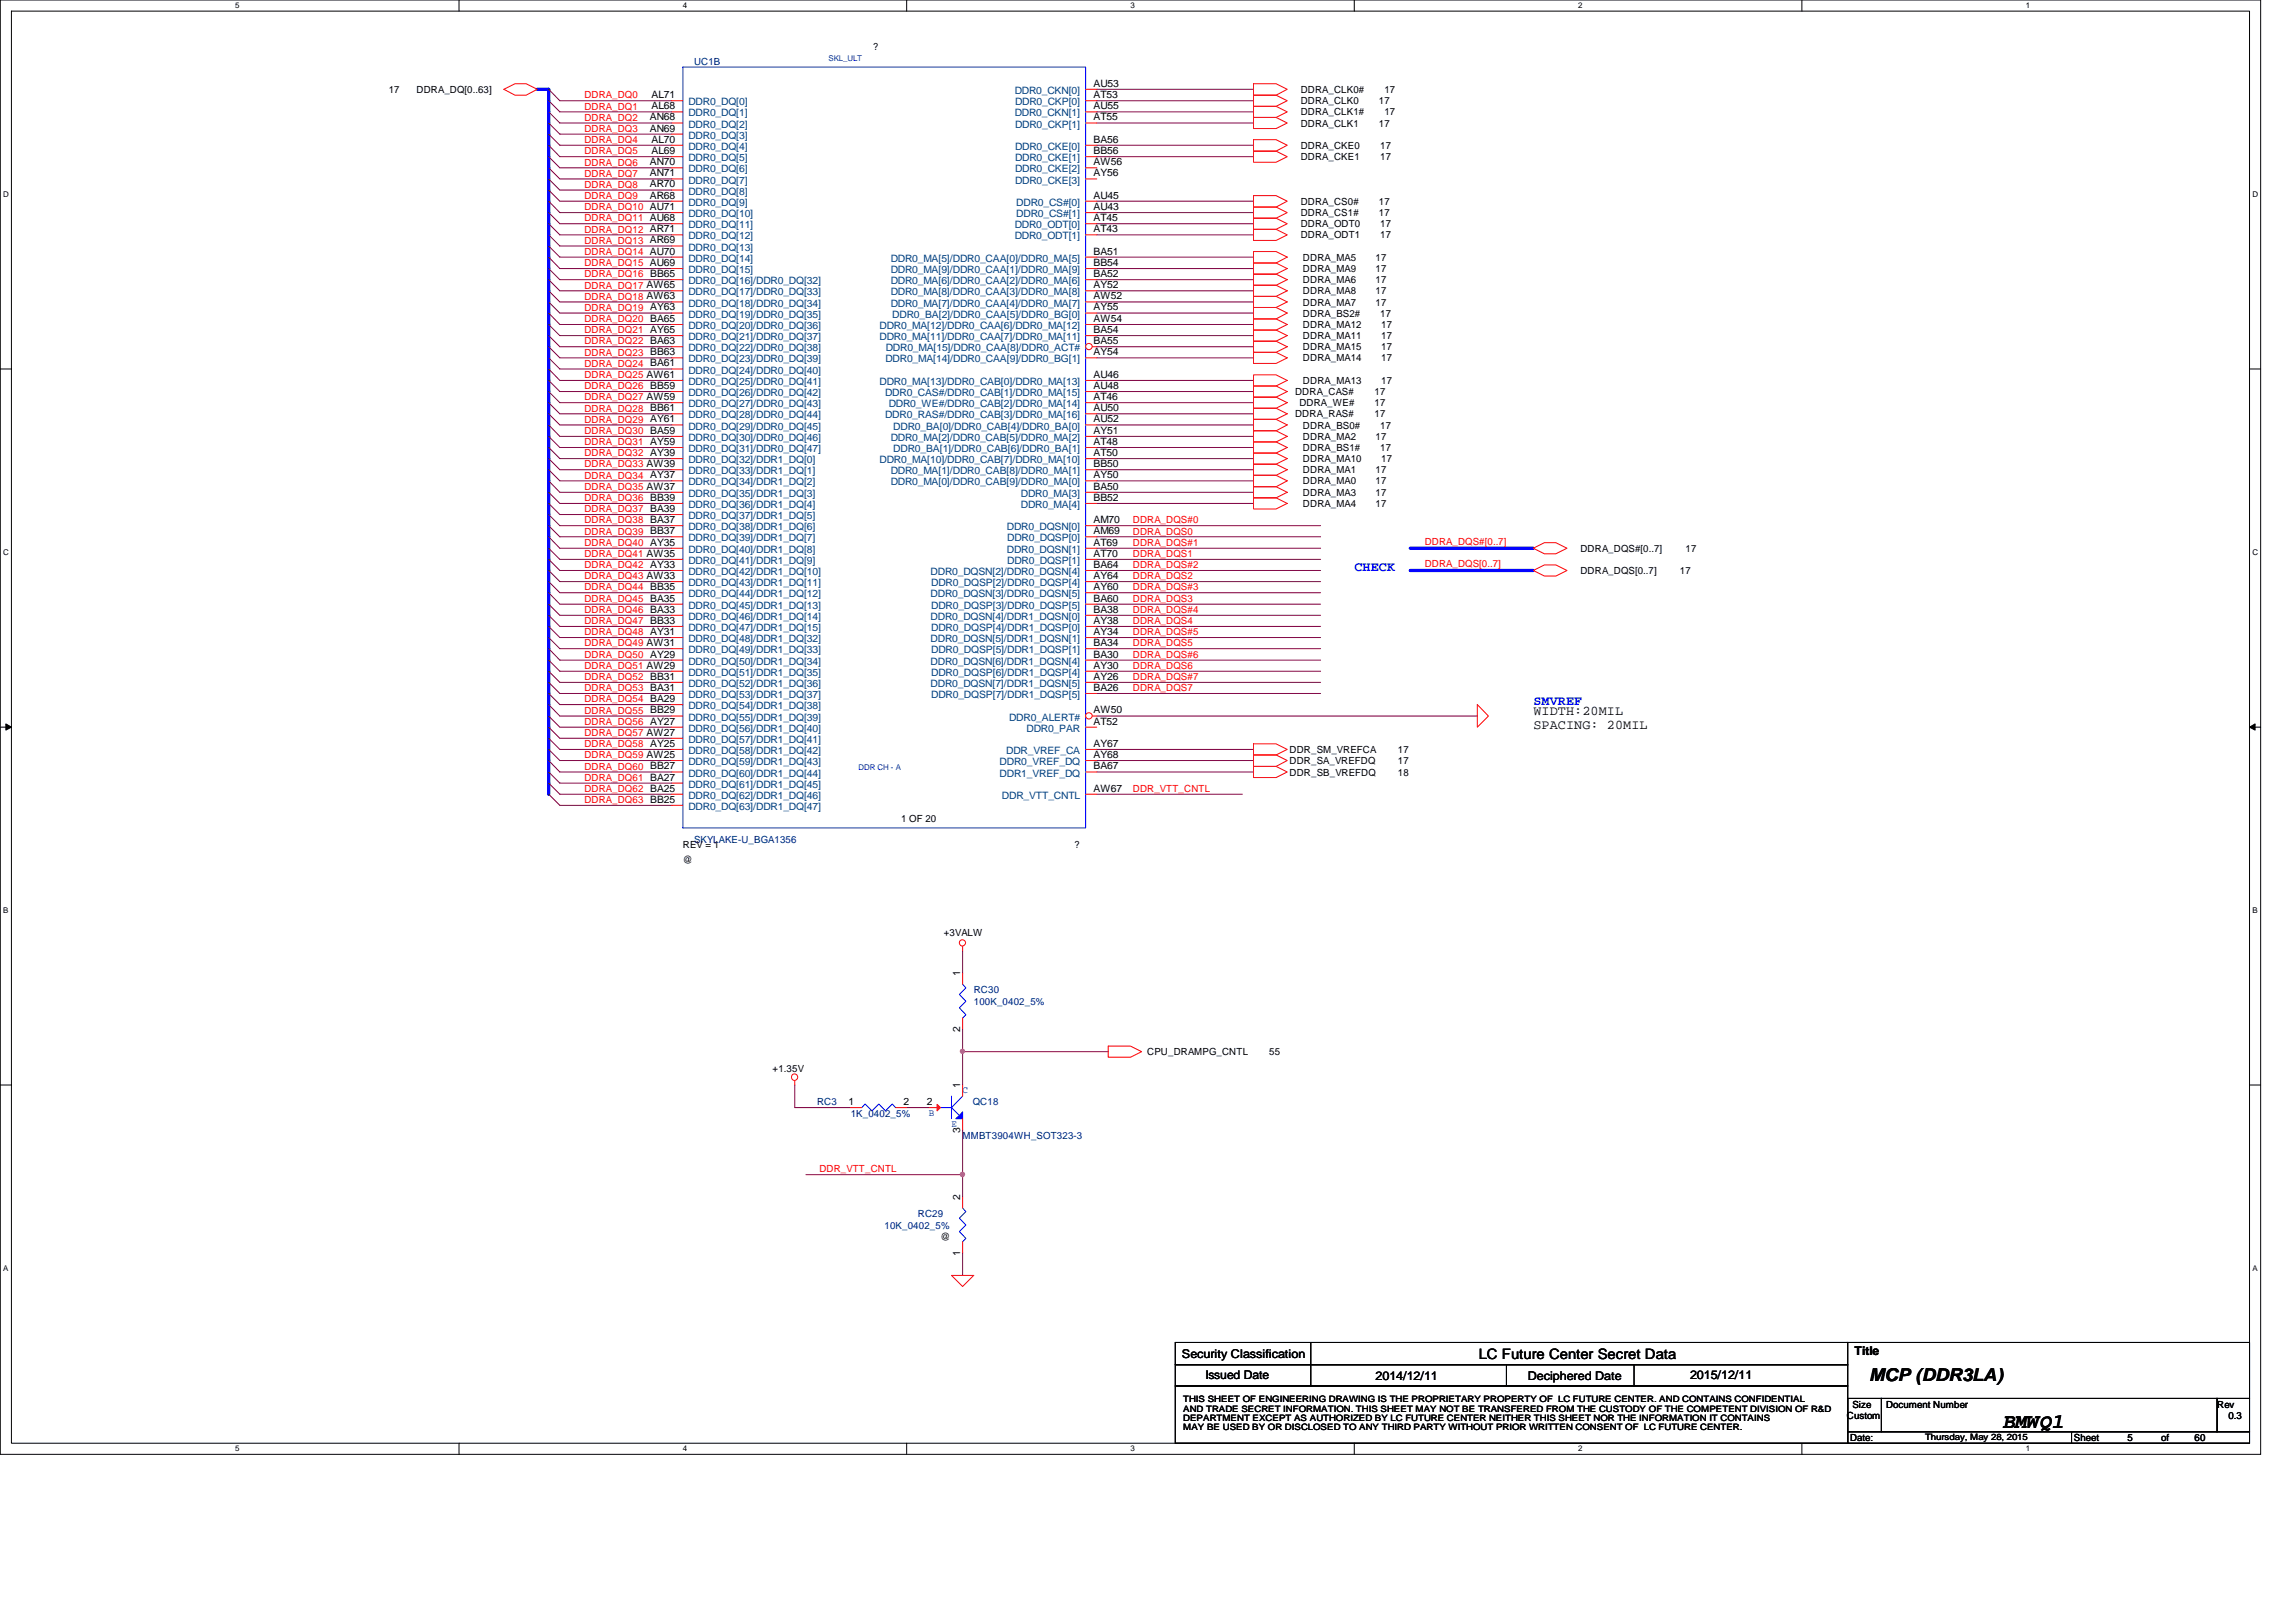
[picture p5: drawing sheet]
<svg xmlns="http://www.w3.org/2000/svg" width="297mm" height="210mm" viewBox="0 0 297 210" stroke-linecap="round" stroke-linejoin="round" font-family="sans-serif">
<defs><g id="words">
<text font-size="2.7" x="259.2" y="184.7">BMWQ1</text>
<text font-size="2.3" x="241.8" y="178.7">MCP (DDR3LA)</text>
<text font-size="1.9" x="191.3" y="175.9">LC Future Center Secret Data</text>
<g font-size="1.7" fill="#00f">
<text x="175.2" y="73.9">CHECK</text>
<text x="198.4" y="91.2">SMVREF</text>
</g>
<g font-size="1.7">
<text x="198.4" y="92.6">WIDTH:20MIL</text>
<text x="198.4" y="94.3">SPACING: 20MIL</text>
</g>
<g font-size="1.6">
<text x="152.9" y="175.7">Security Classification</text>
<text x="156" y="178.5">Issued Date</text>
<text x="178" y="178.6">2014/12/11</text>
<text x="197.7" y="178.6">Deciphered Date</text>
<text x="218.6" y="178.5">2015/12/11</text>
<text x="239.9" y="175.3">Title</text>
</g>
<g font-size="1.3" fill="#000080">
<text x="89.8" y="8.4">UC1B</text>
<text x="89.8" y="109.1">SKYLAKE-U_BGA1356</text>
<text x="126" y="128.6">RC30</text>
<text x="126" y="130">100K_0402_5%</text>
<text x="105.7" y="143">RC3</text>
<text x="125.9" y="143">QC18</text>
<text x="110.1" y="144.5">1K_0402_5%</text>
<text x="124.5" y="147.4">MMBT3904WH_SOT323-3</text>
<text x="114.4" y="159">10K_0402_5%</text>
<text x="118.7" y="157.5">RC29</text>
</g>
<g font-size="1.3">
<text x="112.9" y="6.5">?</text>
<text x="141.5" y="11.2">AU53</text>
<text x="50.3" y="12">17</text>
<text x="53.9" y="12">DDRA_DQ[0..63]</text>
<text x="84.1" y="15.6">AN68</text>
<text x="84.1" y="17">AN69</text>
<text x="84.3" y="12.7">AL71</text>
<text x="84.3" y="14.1">AL68</text>
<text x="141.5" y="14.1">AU55</text>
<text x="141.5" y="12.7">AT53</text>
<text x="141.5" y="15.6">AT55</text>
<text x="168.3" y="13.5">DDRA_CLK0</text>
<text x="168.3" y="16.4">DDRA_CLK1</text>
<text x="168.3" y="12">DDRA_CLK0#</text>
<text x="168.3" y="14.9">DDRA_CLK1#</text>
<text x="178.4" y="13.5">17</text>
<text x="178.4" y="16.4">17</text>
<text x="179.1" y="12">17</text>
<text x="179.1" y="14.9">17</text>
<text x="84.1" y="21.4">AN70</text>
<text x="84.1" y="22.8">AN71</text>
<text x="84.3" y="18.5">AL70</text>
<text x="84.3" y="19.9">AL69</text>
<text x="141.5" y="18.5">BA56</text>
<text x="141.5" y="19.9">BB56</text>
<text x="141.5" y="21.4">AW56</text>
<text x="141.5" y="22.8">AY56</text>
<text x="168.3" y="19.3">DDRA_CKE0</text>
<text x="168.3" y="20.7">DDRA_CKE1</text>
<text x="178.6" y="19.3">17</text>
<text x="178.6" y="20.7">17</text>
<text x="84.1" y="24.3">AR70</text>
<text x="84.1" y="25.7">AR68</text>
<text x="141.5" y="25.7">AU45</text>
<text x="141.5" y="27.2">AU43</text>
<text x="141.5" y="28.6">AT45</text>
<text x="168.3" y="28">DDRA_CS1#</text>
<text x="168.3" y="26.5">DDRA_CS0#</text>
<text x="168.3" y="29.4">DDRA_ODT0</text>
<text x="178.4" y="28">17</text>
<text x="178.4" y="26.5">17</text>
<text x="178.6" y="29.4">17</text>
<text x="141.5" y="30.1">AT43</text>
<text x="141.5" y="32.9">BA51</text>
<text x="141.5" y="35.9">BA52</text>
<text x="141.5" y="34.4">BB54</text>
<text x="168.3" y="30.9">DDRA_ODT1</text>
<text x="168.6" y="33.7">DDRA_MA5</text>
<text x="168.6" y="35.2">DDRA_MA9</text>
<text x="178" y="33.7">17</text>
<text x="178" y="35.2">17</text>
<text x="178.6" y="30.9">17</text>
<text x="141.5" y="40.2">AY55</text>
<text x="141.5" y="41.7">AW54</text>
<text x="141.5" y="38.7">AW52</text>
<text x="141.5" y="37.3">AY52</text>
<text x="168.6" y="41">DDRA_BS2#</text>
<text x="168.6" y="36.7">DDRA_MA6</text>
<text x="168.6" y="39.5">DDRA_MA7</text>
<text x="168.6" y="38.1">DDRA_MA8</text>
<text x="178" y="36.7">17</text>
<text x="178" y="39.5">17</text>
<text x="178" y="38.1">17</text>
<text x="178.6" y="41">17</text>
<text x="141.5" y="44.5">BA55</text>
<text x="141.5" y="43.1">BA54</text>
<text x="141.5" y="46">AY54</text>
<text x="168.6" y="43.9">DDRA_MA11</text>
<text x="168.6" y="42.5">DDRA_MA12</text>
<text x="168.6" y="46.8">DDRA_MA14</text>
<text x="168.6" y="45.3">DDRA_MA15</text>
<text x="178.7" y="43.9">17</text>
<text x="178.7" y="42.5">17</text>
<text x="178.7" y="46.8">17</text>
<text x="178.7" y="45.3">17</text>
<text x="141.5" y="50.3">AU48</text>
<text x="141.5" y="48.9">AU46</text>
<text x="141.5" y="53.2">AU50</text>
<text x="141.5" y="51.8">AT46</text>
<text x="167.6" y="51.1">DDRA_CAS#</text>
<text x="168.1" y="52.6">DDRA_WE#</text>
<text x="168.6" y="49.7">DDRA_MA13</text>
<text x="177.8" y="51.1">17</text>
<text x="177.8" y="52.6">17</text>
<text x="178.7" y="49.7">17</text>
<text x="141.5" y="54.7">AU52</text>
<text x="141.5" y="57.6">AT48</text>
<text x="141.5" y="59">AT50</text>
<text x="141.5" y="56.1">AY51</text>
<text x="167.6" y="54">DDRA_RAS#</text>
<text x="168.6" y="55.5">DDRA_BS0#</text>
<text x="168.6" y="58.4">DDRA_BS1#</text>
<text x="168.6" y="56.9">DDRA_MA2</text>
<text x="168.6" y="59.8">DDRA_MA10</text>
<text x="177.8" y="54">17</text>
<text x="178" y="56.9">17</text>
<text x="178.6" y="55.5">17</text>
<text x="178.6" y="58.4">17</text>
<text x="178.7" y="59.8">17</text>
<text x="141.5" y="63.4">BA50</text>
<text x="141.5" y="64.8">BB52</text>
<text x="141.5" y="61.9">AY50</text>
<text x="141.5" y="60.5">BB50</text>
<text x="168.6" y="61.3">DDRA_MA1</text>
<text x="168.6" y="64.2">DDRA_MA3</text>
<text x="168.6" y="62.7">DDRA_MA0</text>
<text x="168.6" y="65.6">DDRA_MA4</text>
<text x="178" y="61.3">17</text>
<text x="178" y="64.2">17</text>
<text x="178" y="62.7">17</text>
<text x="178" y="65.6">17</text>
<text x="141.5" y="67.7">AM70</text>
<text x="141.5" y="70.6">AT69</text>
<text x="141.5" y="69.1">AM69</text>
<text x="204.5" y="71.4">DDRA_DQS#[0..7]</text>
<text x="218.1" y="71.4">17</text>
<text x="141.5" y="72.1">AT70</text>
<text x="141.5" y="74.9">AY64</text>
<text x="141.5" y="77.9">BA60</text>
<text x="141.5" y="73.5">BA64</text>
<text x="141.5" y="76.4">AY60</text>
<text x="204.5" y="74.3">DDRA_DQS[0..7]</text>
<text x="217.3" y="74.3">17</text>
<text x="141.5" y="80.7">AY38</text>
<text x="141.5" y="83.6">BA34</text>
<text x="141.5" y="79.3">BA38</text>
<text x="141.5" y="82.2">AY34</text>
<text x="141.5" y="86.5">AY30</text>
<text x="141.5" y="89.4">BA26</text>
<text x="141.5" y="85.1">BA30</text>
<text x="141.5" y="88">AY26</text>
<text x="141.5" y="92.3">AW50</text>
<text x="141.5" y="93.8">AT52</text>
<text x="141.5" y="96.6">AY67</text>
<text x="141.5" y="98.1">AY68</text>
<text x="141.5" y="99.6">BA67</text>
<text x="166.8" y="100.4">DDR_SB_VREFDQ</text>
<text x="166.8" y="98.9">DDR_SA_VREFDQ</text>
<text x="166.8" y="97.5">DDR_SM_VREFCA</text>
<text x="180.8" y="100.4">18</text>
<text x="180.8" y="98.9">17</text>
<text x="180.8" y="97.5">17</text>
<text x="116.6" y="106.4">1 OF 20</text>
<text x="141.5" y="102.4">AW67</text>
<text x="88.3" y="111.6">@</text>
<text x="88.3" y="109.8">REV = 1</text>
<text x="139" y="109.8">?</text>
<text x="122.1" y="121.1">+3VALW</text>
<text x="124.2" y="126.4" transform="rotate(-90 124.2 126.4)">1</text>
<text x="124.2" y="133.5" transform="rotate(-90 124.2 133.5)">2</text>
<text x="148.4" y="136.6">CPU_DRAMPG_CNTL</text>
<text x="164.2" y="136.6">55</text>
<text x="99.9" y="138.7">+1.35V</text>
<text x="109.8" y="143">1</text>
<text x="116.9" y="143">2</text>
<text x="119.9" y="143">2</text>
<text x="124.2" y="140.8" transform="rotate(-90 124.2 140.8)">1</text>
<text x="124.2" y="146.6" transform="rotate(-90 124.2 146.6)">3</text>
<text x="124.2" y="155.3" transform="rotate(-90 124.2 155.3)">2</text>
<text x="121.7" y="160.4">@</text>
<text x="124.2" y="162.5" transform="rotate(-90 124.2 162.5)">1</text>
<text x="238.9" y="183.6">Custom</text>
<text x="239.6" y="182.2">Size</text>
<text x="244" y="182.2">Document Number</text>
<text x="286.8" y="182.2">Rev</text>
<text x="288.3" y="183.6">0.3</text>
<text x="239.3" y="186.5">Date:</text>
<text x="268.3" y="186.5">Sheet</text>
<text x="275.2" y="186.5">5</text>
<text x="279.6" y="186.5">of</text>
<text x="283.9" y="186.5">60</text>
</g>
<g font-size="1.3" fill="#f00">
<text x="75.6" y="14.2">DDRA_DQ1</text>
<text x="75.6" y="12.7">DDRA_DQ0</text>
<text x="75.6" y="17.1">DDRA_DQ3</text>
<text x="75.6" y="15.6">DDRA_DQ2</text>
<text x="75.6" y="22.9">DDRA_DQ7</text>
<text x="75.6" y="18.5">DDRA_DQ4</text>
<text x="75.6" y="21.4">DDRA_DQ6</text>
<text x="75.6" y="20">DDRA_DQ5</text>
<text x="75.6" y="24.3">DDRA_DQ8</text>
<text x="75.6" y="25.7">DDRA_DQ9</text>
<text x="75.6" y="27.2">DDRA_DQ10 AU71</text>
<text x="75.6" y="28.7">DDRA_DQ11 AU68</text>
<text x="75.6" y="34.5">DDRA_DQ15 AU69</text>
<text x="75.6" y="33">DDRA_DQ14 AU70</text>
<text x="75.6" y="30.1">DDRA_DQ12 AR71</text>
<text x="75.6" y="31.5">DDRA_DQ13 AR69</text>
<text x="75.6" y="35.9">DDRA_DQ16 BB65</text>
<text x="75.6" y="38.8">DDRA_DQ18 AW63</text>
<text x="75.6" y="41.7">DDRA_DQ20 BA65</text>
<text x="75.6" y="37.3">DDRA_DQ17 AW65</text>
<text x="75.6" y="40.2">DDRA_DQ19 AY63</text>
<text x="75.6" y="46">DDRA_DQ23 BB63</text>
<text x="75.6" y="47.5">DDRA_DQ24 BA61</text>
<text x="75.6" y="44.6">DDRA_DQ22 BA63</text>
<text x="75.6" y="43.1">DDRA_DQ21 AY65</text>
<text x="75.6" y="48.9">DDRA_DQ25 AW61</text>
<text x="75.6" y="51.8">DDRA_DQ27 AW59</text>
<text x="75.6" y="50.4">DDRA_DQ26 BB59</text>
<text x="75.6" y="53.3">DDRA_DQ28 BB61</text>
<text x="75.6" y="57.6">DDRA_DQ31 AY59</text>
<text x="75.6" y="56.2">DDRA_DQ30 BA59</text>
<text x="75.6" y="54.7">DDRA_DQ29 AY61</text>
<text x="75.6" y="59.1">DDRA_DQ32 AY39</text>
<text x="75.6" y="60.5">DDRA_DQ33 AW39</text>
<text x="75.6" y="61.9">DDRA_DQ34 AY37</text>
<text x="75.6" y="63.4">DDRA_DQ35 AW37</text>
<text x="75.6" y="64.9">DDRA_DQ36 BB39</text>
<text x="75.6" y="66.3">DDRA_DQ37 BA39</text>
<text x="75.6" y="67.7">DDRA_DQ38 BA37</text>
<text x="75.6" y="69.2">DDRA_DQ39 BB37</text>
<text x="75.6" y="70.7">DDRA_DQ40 AY35</text>
<text x="146.6" y="70.7">DDRA_DQS#1</text>
<text x="146.6" y="67.7">DDRA_DQS#0</text>
<text x="146.6" y="69.2">DDRA_DQS0</text>
<text x="184.3" y="70.5">DDRA_DQS#[0..7]</text>
<text x="75.6" y="72.1">DDRA_DQ41 AW35</text>
<text x="75.6" y="73.5">DDRA_DQ42 AY33</text>
<text x="75.6" y="75">DDRA_DQ43 AW33</text>
<text x="75.6" y="76.4">DDRA_DQ44 BB35</text>
<text x="75.6" y="77.9">DDRA_DQ45 BA35</text>
<text x="146.6" y="72.1">DDRA_DQS1</text>
<text x="146.6" y="73.5">DDRA_DQS#2</text>
<text x="146.6" y="75">DDRA_DQS2</text>
<text x="146.6" y="77.9">DDRA_DQS3</text>
<text x="146.6" y="76.4">DDRA_DQS#3</text>
<text x="184.3" y="73.4">DDRA_DQS[0..7]</text>
<text x="75.6" y="83.7">DDRA_DQ49 AW31</text>
<text x="75.6" y="82.2">DDRA_DQ48 AY31</text>
<text x="75.6" y="79.3">DDRA_DQ46 BA33</text>
<text x="75.6" y="80.8">DDRA_DQ47 BB33</text>
<text x="146.6" y="82.2">DDRA_DQS#5</text>
<text x="146.6" y="80.8">DDRA_DQS4</text>
<text x="146.6" y="79.3">DDRA_DQS#4</text>
<text x="146.6" y="83.7">DDRA_DQS5</text>
<text x="75.6" y="86.6">DDRA_DQ51 AW29</text>
<text x="75.6" y="85.1">DDRA_DQ50 AY29</text>
<text x="75.6" y="89.5">DDRA_DQ53 BA31</text>
<text x="75.6" y="88">DDRA_DQ52 BB31</text>
<text x="146.6" y="86.6">DDRA_DQS6</text>
<text x="146.6" y="88">DDRA_DQS#7</text>
<text x="146.6" y="85.1">DDRA_DQS#6</text>
<text x="146.6" y="89.5">DDRA_DQS7</text>
<text x="75.6" y="93.8">DDRA_DQ56 AY27</text>
<text x="75.6" y="95.2">DDRA_DQ57 AW27</text>
<text x="75.6" y="90.9">DDRA_DQ54 BA29</text>
<text x="75.6" y="92.4">DDRA_DQ55 BB29</text>
<text x="75.6" y="96.7">DDRA_DQ58 AY25</text>
<text x="75.6" y="98.1">DDRA_DQ59 AW25</text>
<text x="75.6" y="99.6">DDRA_DQ60 BB27</text>
<text x="75.6" y="101">DDRA_DQ61 BA27</text>
<text x="75.6" y="102.5">DDRA_DQ62 BA25</text>
<text x="75.6" y="103.9">DDRA_DQ63 BB25</text>
<text x="146.6" y="102.5">DDR_VTT_CNTL</text>
<text x="106" y="151.7">DDR_VTT_CNTL</text>
</g>
<g font-size="1.3" fill="#004080">
<text x="89.1" y="13.6">DDR0_DQ[0]</text>
<text x="89.1" y="15.1">DDR0_DQ[1]</text>
<text x="89.1" y="16.5">DDR0_DQ[2]</text>
<text x="89.1" y="17.9">DDR0_DQ[3]</text>
<text x="131.3" y="12.1">DDR0_CKN[0]</text>
<text x="131.3" y="15.1">DDR0_CKN[1]</text>
<text x="131.3" y="13.6">DDR0_CKP[0]</text>
<text x="131.3" y="16.5">DDR0_CKP[1]</text>
<text x="89.1" y="19.4">DDR0_DQ[4]</text>
<text x="89.1" y="20.9">DDR0_DQ[5]</text>
<text x="89.1" y="22.3">DDR0_DQ[6]</text>
<text x="89.1" y="23.7">DDR0_DQ[7]</text>
<text x="131.3" y="19.4">DDR0_CKE[0]</text>
<text x="131.3" y="20.9">DDR0_CKE[1]</text>
<text x="131.3" y="22.3">DDR0_CKE[2]</text>
<text x="131.3" y="23.7">DDR0_CKE[3]</text>
<text x="89.1" y="25.2">DDR0_DQ[8]</text>
<text x="89.1" y="26.6">DDR0_DQ[9]</text>
<text x="89.1" y="28.1">DDR0_DQ[10]</text>
<text x="89.1" y="29.5">DDR0_DQ[11]</text>
<text x="131.3" y="29.5">DDR0_ODT[0]</text>
<text x="131.5" y="26.6">DDR0_CS#[0]</text>
<text x="131.5" y="28.1">DDR0_CS#[1]</text>
<text x="89.1" y="31">DDR0_DQ[12]</text>
<text x="89.1" y="32.4">DDR0_DQ[13]</text>
<text x="89.1" y="33.9">DDR0_DQ[14]</text>
<text x="89.1" y="35.3">DDR0_DQ[15]</text>
<text x="115.2" y="33.9">DDR0_MA[5]/DDR0_CAA[0]/DDR0_MA[5]</text>
<text x="115.2" y="35.3">DDR0_MA[9]/DDR0_CAA[1]/DDR0_MA[9]</text>
<text x="131.3" y="31">DDR0_ODT[1]</text>
<text x="89.1" y="36.8">DDR0_DQ[16]/DDR0_DQ[32]</text>
<text x="89.1" y="38.2">DDR0_DQ[17]/DDR0_DQ[33]</text>
<text x="89.1" y="39.7">DDR0_DQ[18]/DDR0_DQ[34]</text>
<text x="89.1" y="41.1">DDR0_DQ[19]/DDR0_DQ[35]</text>
<text x="115.2" y="36.8">DDR0_MA[6]/DDR0_CAA[2]/DDR0_MA[6]</text>
<text x="115.2" y="39.7">DDR0_MA[7]/DDR0_CAA[4]/DDR0_MA[7]</text>
<text x="115.2" y="38.2">DDR0_MA[8]/DDR0_CAA[3]/DDR0_MA[8]</text>
<text x="115.4" y="41.1">DDR0_BA[2]/DDR0_CAA[5]/DDR0_BG[0]</text>
<text x="89.1" y="42.6">DDR0_DQ[20]/DDR0_DQ[36]</text>
<text x="89.1" y="44">DDR0_DQ[21]/DDR0_DQ[37]</text>
<text x="89.1" y="45.5">DDR0_DQ[22]/DDR0_DQ[38]</text>
<text x="89.1" y="46.9">DDR0_DQ[23]/DDR0_DQ[39]</text>
<text x="113.8" y="44">DDR0_MA[11]/DDR0_CAA[7]/DDR0_MA[11]</text>
<text x="113.8" y="42.6">DDR0_MA[12]/DDR0_CAA[6]/DDR0_MA[12]</text>
<text x="114.6" y="46.9">DDR0_MA[14]/DDR0_CAA[9]/DDR0_BG[1]</text>
<text x="114.6" y="45.5">DDR0_MA[15]/DDR0_CAA[8]/DDR0_ACT#</text>
<text x="89.1" y="48.3">DDR0_DQ[24]/DDR0_DQ[40]</text>
<text x="89.1" y="49.8">DDR0_DQ[25]/DDR0_DQ[41]</text>
<text x="89.1" y="51.3">DDR0_DQ[26]/DDR0_DQ[42]</text>
<text x="89.1" y="52.7">DDR0_DQ[27]/DDR0_DQ[43]</text>
<text x="113.8" y="49.8">DDR0_MA[13]/DDR0_CAB[0]/DDR0_MA[13]</text>
<text x="114.5" y="51.3">DDR0_CAS#/DDR0_CAB[1]/DDR0_MA[15]</text>
<text x="115" y="52.7">DDR0_WE#/DDR0_CAB[2]/DDR0_MA[14]</text>
<text x="89.1" y="54.1">DDR0_DQ[28]/DDR0_DQ[44]</text>
<text x="89.1" y="55.6">DDR0_DQ[29]/DDR0_DQ[45]</text>
<text x="89.1" y="57.1">DDR0_DQ[30]/DDR0_DQ[46]</text>
<text x="89.1" y="58.5">DDR0_DQ[31]/DDR0_DQ[47]</text>
<text x="89.1" y="59.9">DDR0_DQ[32]/DDR1_DQ[0]</text>
<text x="113.8" y="59.9">DDR0_MA[10]/DDR0_CAB[7]/DDR0_MA[10]</text>
<text x="114.5" y="54.1">DDR0_RAS#/DDR0_CAB[3]/DDR0_MA[16]</text>
<text x="115.2" y="57.1">DDR0_MA[2]/DDR0_CAB[5]/DDR0_MA[2]</text>
<text x="115.6" y="55.6">DDR0_BA[0]/DDR0_CAB[4]/DDR0_BA[0]</text>
<text x="115.6" y="58.5">DDR0_BA[1]/DDR0_CAB[6]/DDR0_BA[1]</text>
<text x="89.1" y="61.4">DDR0_DQ[33]/DDR1_DQ[1]</text>
<text x="89.1" y="62.8">DDR0_DQ[34]/DDR1_DQ[2]</text>
<text x="89.1" y="64.3">DDR0_DQ[35]/DDR1_DQ[3]</text>
<text x="89.1" y="65.7">DDR0_DQ[36]/DDR1_DQ[4]</text>
<text x="115.2" y="62.8">DDR0_MA[0]/DDR0_CAB[9]/DDR0_MA[0]</text>
<text x="115.2" y="61.4">DDR0_MA[1]/DDR0_CAB[8]/DDR0_MA[1]</text>
<text x="132.1" y="64.3">DDR0_MA[3]</text>
<text x="132.1" y="65.7">DDR0_MA[4]</text>
<text x="89.1" y="67.2">DDR0_DQ[37]/DDR1_DQ[5]</text>
<text x="89.1" y="68.6">DDR0_DQ[38]/DDR1_DQ[6]</text>
<text x="89.1" y="70.1">DDR0_DQ[39]/DDR1_DQ[7]</text>
<text x="89.1" y="71.5">DDR0_DQ[40]/DDR1_DQ[8]</text>
<text x="130.3" y="68.6">DDR0_DQSN[0]</text>
<text x="130.3" y="71.5">DDR0_DQSN[1]</text>
<text x="130.3" y="70.1">DDR0_DQSP[0]</text>
<text x="89.1" y="73">DDR0_DQ[41]/DDR1_DQ[9]</text>
<text x="89.1" y="74.4">DDR0_DQ[42]/DDR1_DQ[10]</text>
<text x="89.1" y="75.9">DDR0_DQ[43]/DDR1_DQ[11]</text>
<text x="89.1" y="77.3">DDR0_DQ[44]/DDR1_DQ[12]</text>
<text x="120.4" y="74.4">DDR0_DQSN[2]/DDR0_DQSN[4]</text>
<text x="120.4" y="77.3">DDR0_DQSN[3]/DDR0_DQSN[5]</text>
<text x="120.5" y="75.9">DDR0_DQSP[2]/DDR0_DQSP[4]</text>
<text x="130.3" y="73">DDR0_DQSP[1]</text>
<text x="89.1" y="78.8">DDR0_DQ[45]/DDR1_DQ[13]</text>
<text x="89.1" y="80.2">DDR0_DQ[46]/DDR1_DQ[14]</text>
<text x="89.1" y="81.7">DDR0_DQ[47]/DDR1_DQ[15]</text>
<text x="89.1" y="83.1">DDR0_DQ[48]/DDR1_DQ[32]</text>
<text x="120.4" y="80.2">DDR0_DQSN[4]/DDR1_DQSN[0]</text>
<text x="120.4" y="83.1">DDR0_DQSN[5]/DDR1_DQSN[1]</text>
<text x="120.5" y="78.8">DDR0_DQSP[3]/DDR0_DQSP[5]</text>
<text x="120.5" y="81.7">DDR0_DQSP[4]/DDR1_DQSP[0]</text>
<text x="89.1" y="84.5">DDR0_DQ[49]/DDR1_DQ[33]</text>
<text x="89.1" y="86">DDR0_DQ[50]/DDR1_DQ[34]</text>
<text x="89.1" y="87.5">DDR0_DQ[51]/DDR1_DQ[35]</text>
<text x="89.1" y="88.9">DDR0_DQ[52]/DDR1_DQ[36]</text>
<text x="120.4" y="86">DDR0_DQSN[6]/DDR1_DQSN[4]</text>
<text x="120.4" y="88.9">DDR0_DQSN[7]/DDR1_DQSN[5]</text>
<text x="120.5" y="84.5">DDR0_DQSP[5]/DDR1_DQSP[1]</text>
<text x="120.5" y="87.5">DDR0_DQSP[6]/DDR1_DQSP[4]</text>
<text x="89.1" y="90.3">DDR0_DQ[53]/DDR1_DQ[37]</text>
<text x="89.1" y="91.8">DDR0_DQ[54]/DDR1_DQ[38]</text>
<text x="89.1" y="93.3">DDR0_DQ[55]/DDR1_DQ[39]</text>
<text x="89.1" y="94.7">DDR0_DQ[56]/DDR1_DQ[40]</text>
<text x="120.5" y="90.3">DDR0_DQSP[7]/DDR1_DQSP[5]</text>
<text x="130.6" y="93.3">DDR0_ALERT#</text>
<text x="132.8" y="94.7">DDR0_PAR</text>
<text x="89.1" y="96.1">DDR0_DQ[57]/DDR1_DQ[41]</text>
<text x="89.1" y="97.6">DDR0_DQ[58]/DDR1_DQ[42]</text>
<text x="89.1" y="99">DDR0_DQ[59]/DDR1_DQ[43]</text>
<text x="89.1" y="100.5">DDR0_DQ[60]/DDR1_DQ[44]</text>
<text x="89.1" y="101.9">DDR0_DQ[61]/DDR1_DQ[45]</text>
<text x="129.3" y="99">DDR0_VREF_DQ</text>
<text x="129.3" y="100.5">DDR1_VREF_DQ</text>
<text x="130.2" y="97.6">DDR_VREF_CA</text>
<text x="89.1" y="103.4">DDR0_DQ[62]/DDR1_DQ[46]</text>
<text x="89.1" y="104.8">DDR0_DQ[63]/DDR1_DQ[47]</text>
<text x="129.6" y="103.4">DDR_VTT_CNTL</text>
</g>
<g font-size="1.3" fill="#00f">
<text x="124.5" y="141.5">C</text>
<text x="120.2" y="144.4">B</text>
<text x="123.1" y="145.8">E</text>
</g>
<g font-size="1.1">
<text x="153.1" y="183.9">DEPARTMENT EXCEPT AS AUTHORIZED BY LC FUTURE CENTER NEITHER THIS SHEET NOR THE INFORMATION IT CONTAINS</text>
<text x="153.1" y="185">MAY BE USED BY OR DISCLOSED TO ANY THIRD PARTY WITHOUT PRIOR WRITTEN CONSENT OF LC FUTURE CENTER.</text>
<text x="153.1" y="181.5">THIS SHEET OF ENGINEERING DRAWING IS THE PROPRIETARY PROPERTY OF LC FUTURE CENTER. AND CONTAINS CONFIDENTIAL</text>
<text x="153.1" y="182.7">AND TRADE SECRET INFORMATION. THIS SHEET MAY NOT BE TRANSFERED FROM THE CUSTODY OF THE COMPETENT DIVISION OF R&amp;D</text>
<text x="249" y="186.4">Thursday, May 28, 2015</text>
</g>
<g font-size="1">
<text x="30.4" y="1.1">5</text>
<text x="88.3" y="1.1">4</text>
<text x="146.3" y="1.1">3</text>
<text x="204.2" y="1.1">2</text>
<text x="262.1" y="1.1">1</text>
<text x=".4" y="25.5">D</text>
<text x="291.4" y="25.5">D</text>
<text x=".4" y="71.8">C</text>
<text x="291.4" y="71.8">C</text>
<text x=".4" y="118.2">B</text>
<text x="291.4" y="118.2">B</text>
<text x=".4" y="164.5">A</text>
<text x="291.4" y="164.5">A</text>
<text x="30.4" y="187.8">5</text>
<text x="88.3" y="187.8">4</text>
<text x="146.3" y="187.8">3</text>
<text x="204.2" y="187.8">2</text>
<text x="262.1" y="187.8">1</text>
</g>
<g font-size="1" fill="#00f">
<text x="107.2" y="7.8">SKL_ULT</text>
<text x="111.1" y="99.6">DDR CH - A</text>
</g>
</g></defs>
<path d="M0 0h292.5v188.2h-292.5zM1.5 1.4h289.5v185.4h-289.5z" fill="none" stroke="#000" stroke-width=".13"/>
<g fill="#fff">
<path d="M30.4 .2h.6v1.1h-.6z"/>
<path d="M30.4 186.9h.6v1.2h-.6z"/>
</g>
<path d="M59.4 0v1.4M59.4 186.8v1.4" fill="none" stroke="#000" stroke-width=".13"/>
<g fill="#fff">
<path d="M88.3 .2h.6v1.1h-.6z"/>
<path d="M88.3 186.9h.6v1.2h-.6z"/>
</g>
<path d="M117.3 0v1.4M117.3 186.8v1.4" fill="none" stroke="#000" stroke-width=".13"/>
<g fill="#fff">
<path d="M146.3 .2h.5v1.1h-.5z"/>
<path d="M146.3 186.9h.5v1.2h-.5z"/>
</g>
<path d="M175.2 0v1.4M175.2 186.8v1.4" fill="none" stroke="#000" stroke-width=".13"/>
<g fill="#fff">
<path d="M204.2 .2h.5v1.1h-.5z"/>
<path d="M204.2 186.9h.5v1.2h-.5z"/>
</g>
<path d="M233.1 0v1.4M233.1 186.8v1.4" fill="none" stroke="#000" stroke-width=".13"/>
<g fill="#fff">
<path d="M262.1 .2h.5v1.1h-.5z"/>
<path d="M262.1 186.9h.5v1.2h-.5z"/>
<path d="M.4 24.6h.7v1.1h-.7z"/>
<path d="M291.4 24.6h.7v1.1h-.7z"/>
<path d="M.4 70.9h.7v1.1h-.7z"/>
<path d="M291.4 70.9h.7v1.1h-.7z"/>
</g>
<path d="M0 47.8h1.5M291 47.8h1.5" fill="none" stroke="#000" stroke-width=".13"/>
<g fill="#fff">
<path d="M.4 117.3h.7v1.1h-.7z"/>
<path d="M291.4 117.3h.7v1.1h-.7z"/>
</g>
<path d="M0 94.1h1.5M.8 93.7l.7 .4-.7 .4zM291 94.1l.7-.4v.8zM291 94.1h1.5" fill="none" stroke="#000" stroke-width=".13"/>
<path d="M.8 93.7l.7 .4-.7 .4zM291 94.1l.7-.4v.8z" fill="#000"/>
<g fill="#fff">
<path d="M.4 163.6h.7v1.1h-.7z"/>
<path d="M291.4 163.6h.6v1.1h-.6z"/>
</g>
<path d="M0 140.4h1.5M291 140.4h1.5" fill="none" stroke="#000" stroke-width=".13"/>
<path d="M69.5 11.6h1.5v91.2M182.4 70.9h16M182.4 73.8h16" fill="none" stroke="#00f" stroke-width=".42"/>
<g fill="none" stroke="#800040" stroke-width=".13">
<path d="M72.4 14.5h14.5M72.4 18.8h14.5M72.4 13h14.5M72.4 17.4h14.5M72.4 15.9h14.5M141.9 18.8h20.3M141.9 14.5h20.3M141.9 15.9h20.3M141.9 11.6h20.3M141.9 13h20.3M72.4 23.2h14.5M72.4 24.6h14.5"/>
<path d="M72.4 21.7h14.5M72.4 20.3h14.5M72.4 26h14.5M72.4 27.5h14.5M72.4 34.8h14.5M72.4 33.3h14.5M72.4 29h14.5M72.4 30.4h14.5M72.4 31.8h14.5M72.4 36.2h14.5M72.4 39.1h14.5M72.4 37.6h14.5"/>
<path d="M141.9 20.3h20.3M141.9 27.5h20.3M141.9 26h20.3M141.9 33.3h20.3M141.9 34.8h20.3M141.9 36.2h20.3M141.9 37.6h20.3M141.9 39.1h20.3M72.4 49.2h14.5M72.4 57.9h14.5M72.4 52.1h14.5M72.4 50.7h14.5"/>
<path d="M72.4 46.3h14.5M72.4 56.5h14.5M72.4 42h14.5M72.4 47.8h14.5M72.4 44.9h14.5M72.4 43.4h14.5M72.4 40.5h14.5M72.4 53.5h14.5M72.4 55h14.5M72.4 59.3h14.5M141.9 55h20.3M141.9 50.7h20.3"/>
<path d="M141.9 53.5h20.3M141.9 59.3h20.3M141.9 43.4h20.3M141.9 52.1h20.3M141.9 57.9h20.3M141.9 42h20.3M141.9 44.9h20.3M141.9 46.3h20.3M141.9 49.2h20.3M141.9 56.5h20.3M141.9 40.5h20.3M72.4 60.8h14.5"/>
<path d="M72.4 62.2h14.5M72.4 63.7h14.5M72.4 65.1h14.5M72.4 66.6h14.5M72.4 68h14.5M72.4 69.5h14.5M72.4 70.9h14.5M72.4 72.4h14.5M72.4 73.8h14.5M72.4 75.3h14.5M72.4 76.7h14.5M72.4 78.2h14.5"/>
<path d="M72.4 79.6h14.5M141.9 65.1h20.3M141.9 63.7h20.3M141.9 60.8h20.3M141.9 62.2h20.3M141.9 70.9h28.9M141.9 68h28.9M141.9 69.5h28.9M141.9 72.4h28.9M141.9 73.8h28.9M141.9 75.3h28.9M141.9 78.2h28.9"/>
<path d="M141.9 76.7h28.9M141.9 79.6h28.9M72.4 97h14.5M72.4 86.9h14.5M72.4 98.4h14.5M72.4 94.1h14.5M72.4 99.9h14.5M72.4 95.5h14.5M72.4 83.9h14.5M72.4 91.2h14.5M72.4 92.7h14.5M72.4 82.5h14.5"/>
<path d="M72.4 85.4h14.5M72.4 89.7h14.5M72.4 88.3h14.5M72.4 81.1h14.5M141.9 98.4h20.3M141.9 99.9h20.3M141.9 97h20.3M141.9 82.5h28.9M141.9 81.1h28.9M141.9 83.9h28.9M141.9 86.9h28.9M141.9 88.3h28.9"/>
<path d="M141.9 85.4h28.9M141.9 89.7h28.9M141.9 92.7h49.2M72.4 102.8h14.5M72.4 104.2h14.5M72.4 101.3h14.5M141.9 102.8h18.8M104.3 152h20.2"/>
</g>
<circle cx="124.5" cy="152" r=".29" fill="#f0f"/>
<circle cx="124.5" cy="152" r=".29" fill="none" stroke="#f0f" stroke-width=".13"/>
<path d="M124.5 123.1v2.8M124.5 133.2v7.2M124.5 136.1h18.9M102.8 140.4v2.9h7.3M117.3 143.3h2.9M124.5 152v2.9" fill="none" stroke="#800040" stroke-width=".13"/>
<circle cx="124.5" cy="136" r=".27" fill="#f0f"/>
<circle cx="124.5" cy="136" r=".27" fill="none" stroke="#f0f" stroke-width=".13"/>
<g fill="none" stroke="#800040" stroke-width=".13">
<path d="M71 18.8l1.4 1.5M71 14.5l1.4 1.4M71 17.4l1.4 1.4M71 13l1.4 1.5M71 15.9l1.4 1.5M71 11.6l1.4 1.4M71 31.8l1.4 1.5M71 27.5l1.4 1.5M71 23.2l1.4 1.4M71 29l1.4 1.4M71 26l1.4 1.5M71 21.7l1.4 1.5"/>
<path d="M71 30.4l1.4 1.4M71 20.3l1.4 1.4M71 33.3l1.4 1.5M71 24.6l1.4 1.4M71 34.8l1.4 1.4M71 36.2l1.4 1.4M71 37.6l1.4 1.5M71 39.1l1.4 1.4M141.9 29h20.3M141.9 30.4h20.3M71 40.5l1.4 1.5M71 42l1.4 1.4"/>
<path d="M71 44.9l1.4 1.4M71 43.4l1.4 1.5M71 46.3l1.4 1.4M71 47.7l1.4 1.5M71 49.2l1.4 1.5M71 50.7l1.4 1.4M71 52.1l1.4 1.4M71 53.5l1.4 1.5M71 55l1.4 1.5M71 57.9l1.4 1.4M71 56.5l1.4 1.4M71 59.3l1.4 1.5"/>
<path d="M71 60.8l1.4 1.4M71 62.2l1.4 1.5M71 63.7l1.4 1.4M71 65.1l1.4 1.5M71 66.6l1.4 1.4M71 68l1.4 1.5M71 70.9l1.4 1.5M71 69.5l1.4 1.4M71 72.4l1.4 1.4M71 73.8l1.4 1.5M71 75.3l1.4 1.4M71 76.7l1.4 1.5"/>
<path d="M71 78.2l1.4 1.4M71 79.6l1.4 1.5M71 81.1l1.4 1.4M71 83.9l1.4 1.5M71 82.5l1.4 1.4M71 85.4l1.4 1.5M71 86.9l1.4 1.4M71 88.3l1.4 1.4M71 89.7l1.4 1.5M71 91.2l1.4 1.5M71 92.7l1.4 1.4M71 94.1l1.4 1.4"/>
<path d="M71 97l1.4 1.4M71 95.5l1.4 1.5M71 98.4l1.4 1.5M71 99.9l1.4 1.4M71 101.3l1.4 1.5M71 102.8l1.4 1.4M124.5 146.2v5.8M124.5 162.1v3"/>
</g>
<g fill="none" stroke="#f00" stroke-width=".13">
<path d="M65.2 11.6l1.4-.8h1.5l1.4 .8-1.4 .7h-1.5zM162.2 12.3h2.9l1.4 .7-1.4 .8h-2.9zM162.2 18.1h2.9l1.4 .7-1.4 .8h-2.9zM162.2 15.2h2.9l1.4 .7-1.4 .7h-2.9zM162.2 10.8h2.9l1.4 .8-1.4 .7h-2.9zM162.2 19.6h2.9l1.4 .7-1.4 .7h-2.9zM162.2 13.8h2.9l1.4 .7-1.4 .7h-2.9zM162.2 26.8h2.9l1.4 .7-1.4 .7h-2.9zM162.2 25.3h2.9l1.4 .7-1.4 .8h-2.9zM162.2 39.8h2.9l1.4 .7-1.4 .8h-2.9zM162.2 32.6h2.9l1.4 .7-1.4 .7h-2.9zM162.2 35.5h2.9l1.4 .7-1.4 .7h-2.9z"/>
<path d="M162.2 34h2.9l1.4 .8-1.4 .7h-2.9zM162.2 38.4h2.9l1.4 .7-1.4 .7h-2.9zM162.2 36.9h2.9l1.4 .7-1.4 .8h-2.9zM162.2 28.2h2.9l1.4 .8-1.4 .7h-2.9zM162.2 29.7h2.9l1.4 .7-1.4 .7h-2.9zM162.2 51.4h2.9l1.4 .7-1.4 .7h-2.9zM162.2 52.8h2.9l1.4 .7-1.4 .8h-2.9zM162.2 54.3h2.9l1.4 .7-1.4 .8h-2.9zM162.2 50h2.9l1.4 .7-1.4 .7h-2.9zM162.2 57.2h2.9l1.4 .7-1.4 .7h-2.9zM162.2 42.7h2.9l1.4 .7-1.4 .8h-2.9zM162.2 41.3h2.9l1.4 .7-1.4 .7h-2.9z"/>
<path d="M162.2 45.6h2.9l1.4 .7-1.4 .7h-2.9zM162.2 44.2h2.9l1.4 .7-1.4 .7h-2.9zM162.2 55.8h2.9l1.4 .7-1.4 .7h-2.9zM162.2 48.5h2.9l1.4 .7-1.4 .8h-2.9zM162.2 58.6h2.9l1.4 .7-1.4 .8h-2.9zM162.2 60.1h2.9l1.4 .7-1.4 .7h-2.9zM162.2 63h2.9l1.4 .7-1.4 .7h-2.9zM162.2 61.5h2.9l1.4 .7-1.4 .8h-2.9zM162.2 64.4h2.9l1.4 .7-1.4 .8h-2.9zM198.4 70.9l1.4-.7h1.5l1.4 .7-1.4 .8h-1.5zM198.4 73.8l1.4-.7h1.5l1.4 .7-1.4 .7h-1.5zM162.2 99.2h2.9l1.4 .7-1.4 .7h-2.9z"/>
<path d="M162.2 97.7h2.9l1.4 .7-1.4 .8h-2.9zM162.2 96.3h2.9l1.4 .7-1.4 .7h-2.9zM191.1 91.2l1.5 1.5-1.5 1.4zM102.8 139.9v.5M124.5 122.5v.6M143.4 135.4h2.9l1.4 .7-1.4 .7h-2.9zM123.1 165.1h2.9l-1.5 1.4z"/>
<circle cx="102.8" cy="139.4" r=".42"/>
<circle cx="124.5" cy="122" r=".4"/>
</g>
<path d="M152.1 173.7h86.9v2.9h-86.9zM152.1 176.6h86.9v2.8h-86.9zM152.1 179.4h86.9v7.4h-86.9zM169.6 173.7v5.7M194.9 176.6v2.8M211.4 176.6v2.8M238.9 173.7h52.1v7.3M239 181h4.4v4.3h-4.4zM239 185.3h29v1.5h-29zM243.4 181h43.4v4.3h-43.4zM268 185.3h23v1.5h-23zM286.8 181h4.2v4.3h-4.2z" fill="none" stroke="#000" stroke-width=".13"/>
<path d="M123.6 144.8l.9-.9v.9z" fill-rule="evenodd" fill="#00f"/>
<path d="M121.7 143.3h1.4M123.1 141.9v2.9M123.6 144.8l.9-.9v.9zM124.5 141.9l-1.4 1.4 1 1.1" fill="none" stroke="#00f" stroke-width=".13"/>
<path d="M121.2 142.9l.5 .4-.5 .5z" fill="#f00"/>
<g fill="none" stroke="#f00" stroke-width=".13">
<path d="M140.5 97h1.4M140.5 98.4h1.4M140.5 99.9h1.4M140.5 102.8h1.4M124.5 125.9v1.5M124.5 131.7v1.5M110.1 143.3h1.4M115.9 143.3h1.4M120.2 143.3h1.5M121.2 142.9l.5 .4-.5 .5zM124.5 144.8v1.4M124.5 140.4v1.5"/>
<path d="M124.5 154.9v1.4M124.5 160.7v1.4"/>
</g>
<path d="M88.3 8.7h52.2v98.4h-52.2zM124.5 127.4l.5 .4-.9 .9 .9 .9-.9 .8 .9 .9-.5 .4M111.5 143.3l.4-.4 .9 .9 .9-.9 .8 .9 .9-.9 .5 .4M124.5 156.3l.5 .5-.9 .8 .9 .9-.9 .9 .9 .9-.5 .4" fill="none" stroke="#00f" stroke-width=".13"/>
<circle cx="140.9" cy="92.6" r=".42" fill="#fff"/>
<g fill="none" stroke="#f00" stroke-width=".13">
<path d="M140.5 18.8h1.4M140.5 11.6h1.4M140.5 14.5h1.4M140.5 13h1.4M140.5 15.9h1.4M140.5 20.3h1.4M140.5 21.7h1.4M140.5 23.2h1.4M140.5 26h1.4M140.5 27.5h1.4M140.5 55h1.4M140.5 57.9h1.4"/>
<path d="M140.5 40.5h1.4M140.5 50.7h1.4M140.5 59.3h1.4M140.5 43.4h1.4M140.5 42h1.4M140.5 49.2h1.4M140.5 46.3h1.4M140.5 62.2h1.4M140.5 60.8h1.4M141.3 92.7h.6"/>
<circle cx="140.9" cy="92.6" r=".42"/>
</g>
<circle cx="140.9" cy="44.8" r=".42" fill="#fff"/>
<g fill="none" stroke="#f00" stroke-width=".13">
<path d="M86.9 13h1.4M86.9 14.5h1.4M86.9 15.9h1.4M86.9 17.4h1.4M86.9 18.8h1.4M86.9 20.3h1.4M86.9 21.7h1.4M86.9 23.2h1.4M86.9 24.6h1.4M86.9 26h1.4M86.9 27.5h1.4M86.9 29h1.4"/>
<path d="M86.9 30.4h1.4M86.9 31.8h1.4M86.9 33.3h1.4M86.9 34.8h1.4M86.9 36.2h1.4M86.9 37.6h1.4M86.9 39.1h1.4M140.5 33.3h1.4M140.5 36.2h1.4M140.5 39.1h1.4M140.5 37.6h1.4M140.5 34.8h1.4"/>
<path d="M140.5 29h1.4M140.5 30.4h1.4M86.9 40.5h1.4M86.9 42h1.4M86.9 43.4h1.4M86.9 44.9h1.4M86.9 46.3h1.4M86.9 47.7h1.4M86.9 49.2h1.4M86.9 50.7h1.4M86.9 52.1h1.4M86.9 53.5h1.4"/>
<path d="M86.9 55h1.4M86.9 56.5h1.4M86.9 57.9h1.4M86.9 59.3h1.4M140.5 56.5h1.4M140.5 53.5h1.4M140.5 52.1h1.4M141.3 44.9h.6M86.9 60.8h1.4M86.9 62.2h1.4M86.9 63.7h1.4M86.9 65.1h1.4"/>
<path d="M86.9 66.6h1.4M86.9 68h1.4M86.9 69.5h1.4M86.9 70.9h1.4M86.9 72.4h1.4M86.9 73.8h1.4M86.9 75.3h1.4M86.9 76.7h1.4M86.9 78.2h1.4M86.9 79.6h1.4M140.5 63.7h1.4M140.5 65.1h1.4"/>
<path d="M140.5 68h1.4M140.5 70.9h1.4M140.5 73.8h1.4M140.5 76.7h1.4M140.5 79.6h1.4M140.5 69.5h1.4M140.5 72.4h1.4M140.5 75.3h1.4M140.5 78.2h1.4M86.9 81.1h1.4M86.9 82.5h1.4M86.9 83.9h1.4"/>
<path d="M86.9 85.4h1.4M86.9 86.9h1.4M86.9 88.3h1.4M86.9 89.7h1.4M86.9 91.2h1.4M86.9 92.7h1.4M86.9 94.1h1.4M86.9 95.5h1.4M86.9 97h1.4M86.9 98.4h1.4M86.9 99.9h1.4M140.5 94.1h1.4"/>
<path d="M140.5 82.5h1.4M140.5 85.4h1.4M140.5 88.3h1.4M140.5 81.1h1.4M140.5 83.9h1.4M140.5 86.9h1.4M140.5 89.7h1.4M86.9 101.3h1.4M86.9 102.8h1.4M86.9 104.2h1.4"/>
<circle cx="140.9" cy="44.8" r=".42"/>
</g>
<circle cx="124.5" cy="152" r=".29" fill="#f0f"/>
<circle cx="124.5" cy="152" r=".29" fill="none" stroke="#f0f" stroke-width=".13"/>
<circle cx="124.5" cy="136" r=".27" fill="#f0f"/>
<circle cx="124.5" cy="136" r=".27" fill="none" stroke="#f0f" stroke-width=".13"/>
<use href="#words"/>
</svg>
